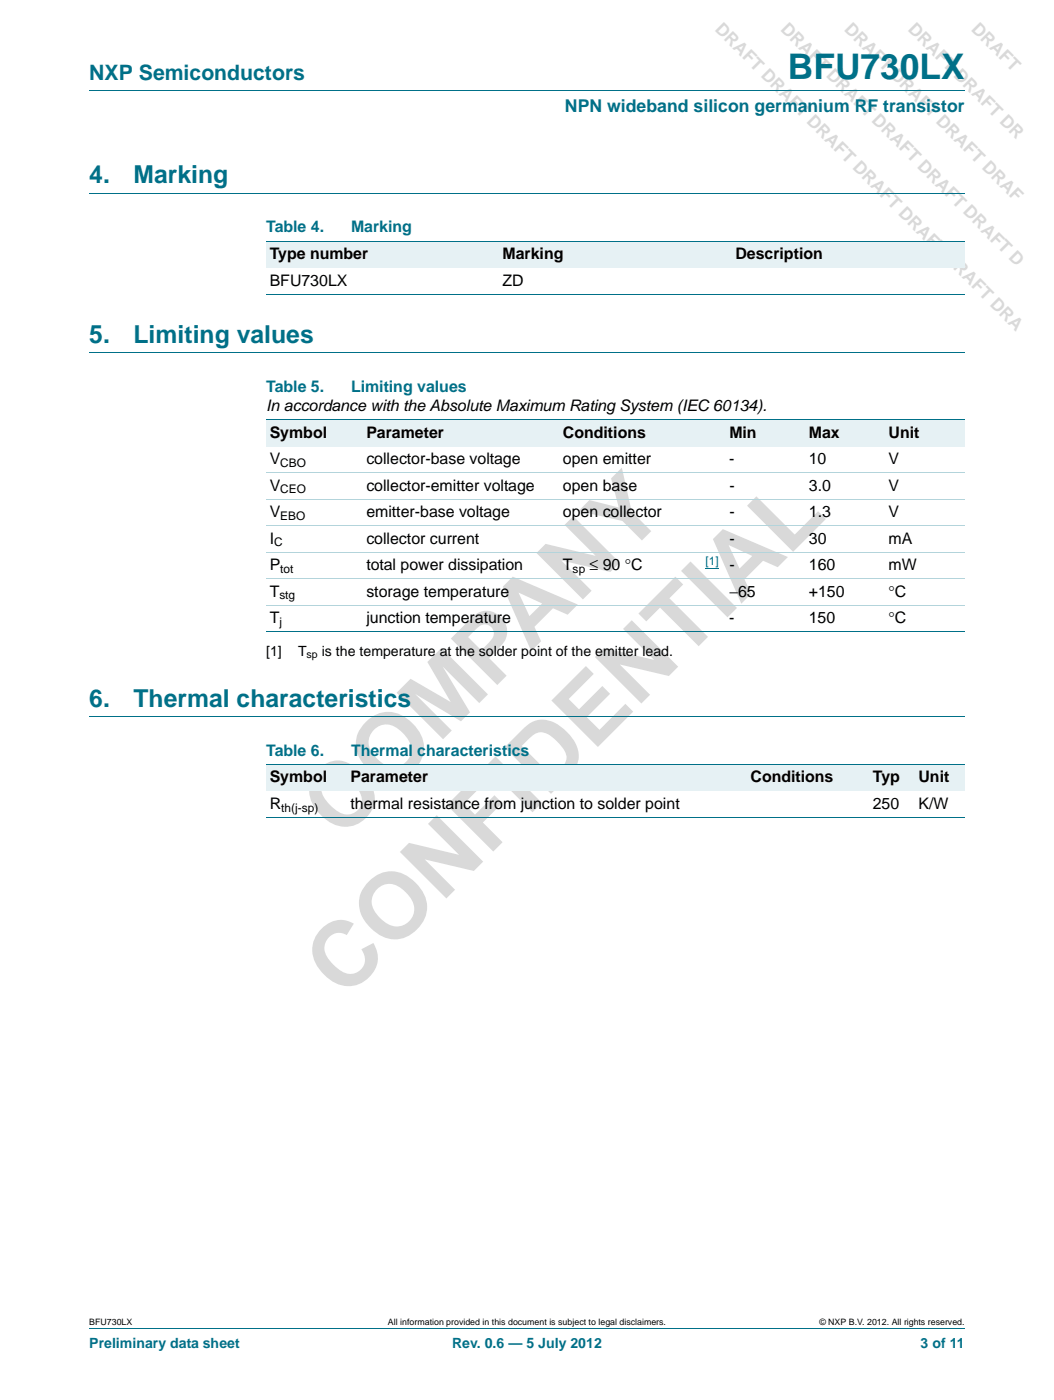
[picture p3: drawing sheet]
<svg xmlns="http://www.w3.org/2000/svg" width="210mm" height="279mm" viewBox="0 0 210 279" stroke-linecap="round" stroke-linejoin="round" font-family="sans-serif">
<defs><g id="words">
<text font-size="7" fill="#007088" x="157.2" y="15.8">BFU730LX</text>
<g font-size="4.9" fill="#007088">
<text x="17.8" y="36.6">4.</text>
<text x="26.6" y="36.6">Marking</text>
<text x="17.8" y="68.4">5.</text>
<text x="26.6" y="68.4">Limiting values</text>
<text x="17.8" y="141.1">6.</text>
<text x="26.6" y="141.1">Thermal characteristics</text>
</g>
<text font-size="4.2" fill="#007088" x="17.8" y="16">NXP Semiconductors</text>
<g font-size="3.5" fill="#d9d9d9">
<text x="142.5" y="6.1" transform="rotate(45 142.5 6.1)">DRAFT DRAFT DRAFT DRAFT DRAFT DRAFT DRA</text>
<text x="155.6" y="6.1" transform="rotate(45 155.6 6.1)">DRAFT DRAFT DRAFT DRAFT DRAFT D</text>
<text x="168.3" y="6.1" transform="rotate(45 168.3 6.1)">DRAFT DRAFT DRAFT DRAF</text>
<text x="180.9" y="6.1" transform="rotate(45 180.9 6.1)">DRAFT DRAFT DR</text>
</g>
<text font-size="3.5" fill="#007088" x="112.7" y="22.3">NPN wideband silicon germanium RF transistor</text>
<g font-size="3.2" fill="#007088">
<text x="53.1" y="46.4">Table 4.</text>
<text x="70" y="46.4">Marking</text>
<text x="53.1" y="78.1">Table 5.</text>
<text x="70" y="78.1">Limiting values</text>
<text x="53.1" y="150.8">Table 6.</text>
<text x="70" y="150.8">Thermal characteristics</text>
</g>
<g font-size="3.2">
<text x="53.8" y="51.7">Type number</text>
<text x="100.2" y="51.7">Marking</text>
<text x="146.7" y="51.7">Description</text>
<text x="53.8" y="57">BFU730LX</text>
<text x="100.2" y="57">ZD</text>
<text x="53.1" y="82">In accordance with the Absolute Maximum Rating System (IEC 60134).</text>
<text x="53.8" y="87.3">Symbol</text>
<text x="73.1" y="87.3">Parameter</text>
<text x="112.3" y="87.3">Conditions</text>
<text x="145.5" y="87.3">Min</text>
<text x="161.4" y="87.3">Max</text>
<text x="177.3" y="87.3">Unit</text>
<text x="53.8" y="92.6">V</text>
<text x="73.1" y="92.6">collector-base voltage</text>
<text x="112.3" y="92.6">open emitter</text>
<text x="145.5" y="92.6">-</text>
<text x="161.3" y="92.6">10</text>
<text x="177.2" y="92.6">V</text>
<text x="53.8" y="97.9">V</text>
<text x="73.1" y="97.9">collector-emitter voltage</text>
<text x="112.3" y="97.9">open base</text>
<text x="145.5" y="97.9">-</text>
<text x="161.4" y="97.9">3.0</text>
<text x="177.3" y="97.9">V</text>
<text x="53.8" y="103.2">V</text>
<text x="73.1" y="103.2">emitter-base voltage</text>
<text x="112.3" y="103.2">open collector</text>
<text x="145.5" y="103.2">-</text>
<text x="161.4" y="103.2">1.3</text>
<text x="177.3" y="103.2">V</text>
<text x="53.8" y="108.5">I</text>
<text x="53.8" y="113.8">P</text>
<text x="73.1" y="108.5">collector current</text>
<text x="73.1" y="113.8">total power dissipation</text>
<text x="112.3" y="113.8">T</text>
<text x="117.6" y="113.8">≤ 90 °C</text>
<text x="145.5" y="113.8">-</text>
<text x="145.5" y="108.5">-</text>
<text x="161.4" y="113.8">160</text>
<text x="161.4" y="108.5">30</text>
<text x="177.3" y="108.5">mA</text>
<text x="177.3" y="113.8">mW</text>
<text x="53.8" y="119.1">T</text>
<text x="73.1" y="119.1">storage temperature</text>
<text x="145.5" y="119.1">−65</text>
<text x="161.4" y="119.1">+150</text>
<text x="177.3" y="119.1">°C</text>
<text x="53.8" y="124.4">T</text>
<text x="73.1" y="124.4">junction temperature</text>
<text x="145.5" y="124.4">-</text>
<text x="161.3" y="124.4">150</text>
<text x="177.3" y="124.4">°C</text>
<text x="53.8" y="161.4">R</text>
<text x="53.8" y="156.1">Symbol</text>
<text x="69.9" y="156.1">Parameter</text>
<text x="69.9" y="161.4">thermal resistance from junction to solder point</text>
<text x="149.7" y="156.1">Conditions</text>
<text x="174.1" y="161.4">250</text>
<text x="174.1" y="156.1">Typ</text>
<text x="183.2" y="161.4">K/W</text>
<text x="183.2" y="156.1">Unit</text>
</g>
<g font-size="2.8">
<text x="53.1" y="130.8">[1]</text>
<text x="59.5" y="130.8">T</text>
<text x="64.2" y="130.8">is the temperature at the solder point of the emitter lead.</text>
</g>
<g font-size="2.8" fill="#007088">
<text x="17.8" y="269.1">Preliminary data sheet</text>
<text x="90.2" y="269.1">Rev. 0.6 — 5 July 2012</text>
<text x="183.6" y="269.1">3 of 11</text>
</g>
<g font-size="2.4">
<text x="55.9" y="93.2">CBO</text>
<text x="55.9" y="98.5">CEO</text>
<text x="55.9" y="103.8">EBO</text>
<text x="54.7" y="109.1">C</text>
<text x="55.7" y="119.6">stg</text>
<text x="55.9" y="114.3">tot</text>
<text x="114.2" y="114.3">sp</text>
<text x="55.7" y="124.9">j</text>
<text x="56.1" y="162">th(j-sp)</text>
</g>
<text font-size="2.4" fill="#00f" x="140.7" y="112.8">[1]</text>
<text font-size="2.1" x="61.2" y="131.3">sp</text>
<g font-size="1.8">
<text x="17.8" y="264.5">BFU730LX</text>
<text x="77.4" y="264.5">All information provided in this document is subject to legal disclaimers.</text>
<text x="163.5" y="264.5">© NXP B.V. 2012. All rights reserved.</text>
</g>
</g></defs>
<path d="M17.8 265.1h174.6" fill="none" stroke="#007088" stroke-width=".2"/>
<g fill="#d9d9d9">
<path d="M63.5 153.5a5 5 0 0 1 6.5-1l-1.4 2.3a3 3 0 0 0-4 .8 3 3 0 0 0 .3 4 6.9 6.9 0 0 0 4.1 2.9 2.95 2.95 0 0 0 2.9-1.6 2.95 2.95 0 0 0-.4-3.3l2.4-1.2a5.4 5.4 0 0 1-2 7.7 6.1 6.1 0 0 1-7.8-1.4 6.1 6.1 0 0 1-1.1-8.6z"/>
<path d="M79.1 138.3l2.8-2.8 8 4.6-4.6-8 2.8-2.8 9.2 9.3-1.7 1.7-7.3-7.3 5.5 9.2-1.8 1.8-9.2-5.5 7.3 7.3-1.7 1.7z"/>
<path d="M107 110.4l1.8-1.9 10 2.4-6.2-6.1 1.8-1.8 9.2 9.3-1.8 1.9-9.8-2.4 6 6.1-1.7 1.7z"/>
<path d="M115.4 102l2.2-2.2 5.8 1.5-1.5-5.8 2.2-2.2 1.9 8.8 3.9 3.9-1.8 1.9-3.9-3.9z"/>
<path d="M64.1 185.3a5 5 0 0 1 6.5-1l-1.4 2.3a3 3 0 0 0-3.9 .8 3 3 0 0 0 .2 4 6.9 6.9 0 0 0 4.1 3 2.95 2.95 0 0 0 2.9-1.7 2.95 2.95 0 0 0-.4-3.3l2.4-1.2a5.4 5.4 0 0 1-2 7.7 6.1 6.1 0 0 1-7.8-1.4 6.1 6.1 0 0 1-1.1-8.6z"/>
<path d="M81.6 168.2l10 2.4-6.2-6.2 1.7-1.7 9.3 9.3-1.9 1.8-9.8-2.3 6.1 6.1-1.8 1.7-9.2-9.3z"/>
<path d="M89.1 160.7l6.4-6.4 1.5 1.6-4.4 4.5 2.2 2.2 3.8-3.9 1.6 1.6-3.9 3.8 4 4-1.9 1.8z"/>
<path d="M97 152.8l1.8-1.8 9.3 9.2-1.9 1.9z"/>
<path d="M110 139.8l6.9-6.9 1.5 1.6-5 5 2.1 2.1 4.7-4.7 1.5 1.6-4.7 4.6 2.6 2.5 5.1-5.1 1.6 1.5-7 7.1z"/>
<path d="M118.7 131.1l1.8-1.8 10 2.4-6.2-6.2 1.7-1.7 9.3 9.3-1.9 1.8-9.8-2.3 6.1 6.1-1.8 1.7z"/>
<path d="M127.4 122.4l7.3-7.3 1.6 1.5-2.8 2.8 7.7 7.7-1.8 1.9-7.7-7.7-2.8 2.7z"/>
<path d="M135.9 113.9l1.8-1.8 9.3 9.2-1.9 1.9z"/>
<path d="M149 100.9l1.9-1.8 7.6 7.6 4.7-4.7 1.6 1.6-6.6 6.5z"/>
<path d="M73 144.1a6.1 6.1 0 0 1 9.3 .3 6.2 6.2 0 0 1-.3 9.8 6.1 6.1 0 0 1-8.6-.8 6.1 6.1 0 0 1-.8-8.9zM74.6 145.6a3.6 3.6 0 0 0 .1 5.3 4.8 4.8 0 0 0 4.6 2.1 3.6 3.6 0 0 0 1.5-6.2 4.8 4.8 0 0 0-4.5-2.1l-.9 .3z"/>
<path d="M89.9 127.4l3-3a6.9 6.9 0 0 1 3.7-2.5 4.1 4.1 0 0 1 3.9 2.1 4.1 4.1 0 0 1-.1 4.4l-2.8 2.9 3.5 3.6-1.9 1.8zM94.3 126.2l-.9 .9 2.6 2.7 1-1a3.1 3.1 0 0 0 1.5-2.7 1.82 1.82 0 0 0-1.4-1.5 1.82 1.82 0 0 0-1.8 .7z"/>
<path d="M100.3 117.1l2-2 13 5.6-2.1 2-2.9-1.3-3.7 3.7 1.3 2.9-1.9 2zM103.4 118.3l2.2 4.7 2.6-2.6z"/>
<path d="M73.6 175.9a6.1 6.1 0 0 1 9.3 .3 6.2 6.2 0 0 1-.3 9.8 6.1 6.1 0 0 1-8.6-.8 6.1 6.1 0 0 1-.8-8.9zM75.2 177.5a3.6 3.6 0 0 0 .1 5.2 4.8 4.8 0 0 0 4.6 2.1 3.6 3.6 0 0 0 1.5-6.2 4.8 4.8 0 0 0-4.5-2.1l-.9 .3z"/>
<path d="M100.6 149.2l3.4-3.4a5.3 5.3 0 0 1 7.9-.8 7.7 7.7 0 0 1 3.5 6.4 6 6 0 0 1-2 3.5l-3.5 3.5zM104.9 148l-.8 .9 6.1 6.1 1.4-1.4a2.87 2.87 0 0 0 1.2-3.3 8.9 8.9 0 0 0-4.3-4.1 3.2 3.2 0 0 0-3.2 1.4z"/>
<path d="M142.2 107.6l2-2 13 5.6-2.1 2-2.9-1.3-3.7 3.7 1.4 2.9-2 2zM145.3 108.8l2.2 4.7 2.6-2.5z"/>
</g>
<path d="M17.8 18.2h174.6M17.8 38.6h174.6M17.8 70.4h174.6M17.8 143h174.6" fill="none" stroke="#007088" stroke-width=".2"/>
<g fill="#e6f1f4">
<path d="M53.1 48.2h46.4v5.2h-46.4z"/>
<path d="M99.5 48.2h46.5v5.2h-46.5z"/>
<path d="M146 48.2h46.4v5.2h-46.4z"/>
</g>
<path d="M53.1 48.2h139.3M53.1 58.7h139.3" fill="none" stroke="#007088" stroke-width=".2"/>
<g fill="#e6f1f4">
<path d="M53.1 83.8h19.3v5.3h-19.3z"/>
<path d="M72.4 83.8h39.2v5.3h-39.2z"/>
<path d="M111.6 83.8h27.1v5.3h-27.1z"/>
<path d="M138.7 83.8h22v5.3h-22z"/>
<path d="M160.7 83.8h15.9v5.3h-15.9z"/>
<path d="M176.6 83.8h15.8v5.3h-15.8z"/>
</g>
<path d="M140.7 113.5h2.7" fill="none" stroke="#00f" stroke-width=".2"/>
<path d="M53.1 83.8h139.3M53.1 126.1h139.3" fill="none" stroke="#007088" stroke-width=".2"/>
<path d="M53.1 94.4h139.3M53.1 99.7h139.3M53.1 104.9h139.3M53.1 110.2h139.3M53.1 115.5h139.3M53.1 120.8h139.3" fill="none" stroke="#b3d4db" stroke-width=".2"/>
<g fill="#e6f1f4">
<path d="M53.1 152.6h16.1v5.3h-16.1z"/>
<path d="M69.2 152.6h79.8v5.3h-79.8z"/>
<path d="M149 152.6h21.9v5.3h-21.9z"/>
<path d="M170.9 152.6h11.6v5.3h-11.6z"/>
<path d="M182.5 152.6h9.9v5.3h-9.9z"/>
</g>
<path d="M53.1 152.6h139.3M53.1 163.2h139.3" fill="none" stroke="#007088" stroke-width=".2"/>
<use href="#words"/>
</svg>
